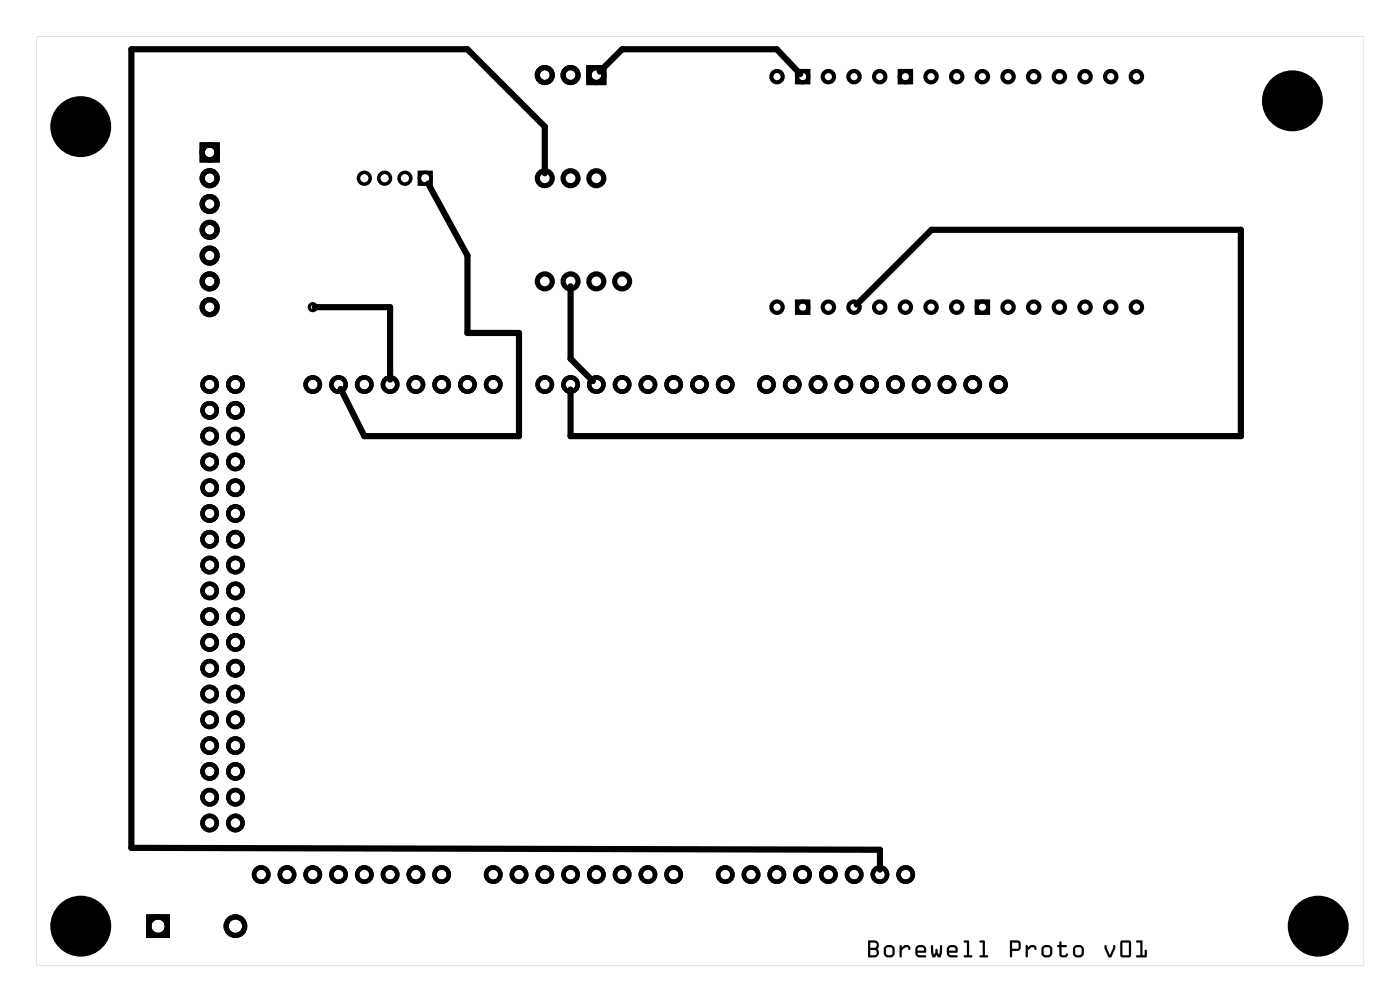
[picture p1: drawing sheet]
<svg xmlns="http://www.w3.org/2000/svg" width="138mm" height="99mm" viewBox="0 0 138 99" stroke-linecap="round" stroke-linejoin="round" font-family="sans-serif">
<g fill="#000">
<path d="M3.6 3.6h130.8v91.5h-130.8zM3.6 3.6v91.5h130.8v-91.5z"/>
<path d="M85.5 92.6h.7a.48 .48 0 0 1 .4 .3 .48 .48 0 0 1-.2 .6l.2 .3a.45 .45 0 0 1-.4 .5h-.7zM85.5 92.6v1.7h.7a.49 .49 0 0 0 .4-.3 .49 .49 0 0 0-.2-.5 .49 .49 0 0 0 .2-.6 .49 .49 0 0 0-.4-.3zM85.7 93.6v.5h.5a.26 .26 0 0 0 .2-.3 .26 .26 0 0 0-.2-.2zM85.7 93.6h.5a.26 .26 0 0 1 .2 .2 .26 .26 0 0 1-.2 .3h-.5zM85.7 92.8v.5h.5a.26 .26 0 0 0 .2-.2 .26 .26 0 0 0-.2-.3zM85.7 92.8h.5a.26 .26 0 0 1 .2 .3 .26 .26 0 0 1-.2 .2h-.5zM87.2 93.2l.3-.1h.3l.2 .1 .1 .3v.4l-.1 .3-.5 .1-.3-.2-.1-.2v-.5zM87.2 93.2l-.1 .2v.5l.1 .2 .3 .2 .5-.1 .1-.3v-.4l-.1-.3-.2-.1h-.3zM87.3 93.4v.6l.2 .1 .3-.1 .1-.1v-.5l-.2-.1h-.3zM87.3 93.4l.1-.1h.3l.2 .1v.5l-.1 .1-.3 .1-.2-.1zM88.7 93.1h.1v.2l.3-.2a.4 .4 0 0 1 .4 0 .4 .4 0 0 1 .2 .4 .15 .15 0 0 1-.2 0 .15 .15 0 0 1 0-.2h-.3l-.4 .3v.6a.11 .11 0 0 1-.1 .1 .11 .11 0 0 1-.1-.1zM88.7 93.1l-.1 1.1a.11 .11 0 0 0 .1 .1 .11 .11 0 0 0 .1-.1v-.6l.4-.3 .3 .1a.13 .13 0 0 0 0 .1 .13 .13 0 0 0 .2 0 .39 .39 0 0 0-.2-.4 .39 .39 0 0 0-.4 0l-.3 .2v-.2zM90.3 93.2l.3-.1h.3l.2 .1 .2 .3-.1 .3h-.8l.1 .3h.6a.11 .11 0 0 1 .2 .1 .11 .11 0 0 1-.2 .1h-.6l-.2-.2-.1-.2v-.5zM90.3 93.2l-.1 .2v.5l.1 .2 .2 .2h.6a.11 .11 0 0 0 .2-.1 .11 .11 0 0 0-.2-.1h-.6l-.1-.2v-.1h.8l.1-.3-.2-.3-.2-.1h-.3zM90.4 93.4v.2h.6v-.2l-.1-.1h-.3zM90.4 93.4l.2-.1h.3l.1 .1v.2h-.6zM91.7 93.1h.2l.1 .9 .2-.2v-.3a.11 .11 0 0 1 .1-.1 .11 .11 0 0 1 .1 .1v.3l.1 .2 .1-.8a.11 .11 0 0 1 .1-.1 .11 .11 0 0 1 .1 .1v.6l-.1 .4-.3 .1-.1-.3-.2 .3h-.1l-.2-.1-.1-.4zM91.7 93.1v.7l.1 .4 .2 .1h.1l.2-.3 .1 .3 .3-.1 .1-.4v-.6a.11 .11 0 0 0-.1-.1 .11 .11 0 0 0-.1 .1l-.1 .8-.1-.2v-.3a.11 .11 0 0 0-.1-.1 .11 .11 0 0 0-.1 .1v.3l-.2 .2-.1-.9zM93.4 93.2l.3-.1h.3l.2 .1 .2 .3-.1 .3h-.8l.2 .3h.5a.11 .11 0 0 1 .2 .1 .11 .11 0 0 1-.2 .1h-.6l-.2-.2-.1-.2v-.5zM93.4 93.2l-.1 .2v.5l.1 .2 .2 .2h.6a.11 .11 0 0 0 .2-.1 .11 .11 0 0 0-.2-.1h-.5l-.2-.2v-.1h.8l.1-.3-.2-.3-.2-.1h-.3zM93.5 93.4v.2h.6v-.2l-.1-.1h-.3zM93.5 93.4l.2-.1h.3l.1 .1v.2h-.6zM95 92.6h.4l.1 .1v1.4h.2a.11 .11 0 0 1 .1 .1 .11 .11 0 0 1-.1 .1h-.6a.11 .11 0 0 1-.2-.1 .11 .11 0 0 1 .2-.1h.2v-1.3h-.3zM95 92.6v.2h.3v1.3h-.2a.11 .11 0 0 0-.2 .1 .11 .11 0 0 0 .2 .1h.6a.11 .11 0 0 0 .1-.1 .11 .11 0 0 0-.1-.1h-.2v-1.4zM96.5 92.6h.4l.1 .1v1.4h.2a.11 .11 0 0 1 .2 .1 .11 .11 0 0 1-.2 .1h-.6a.11 .11 0 0 1-.1-.1 .11 .11 0 0 1 .1-.1h.2v-1.3h-.2zM96.5 92.6l.1 .2h.2v1.3h-.2a.11 .11 0 0 0-.1 .1 .11 .11 0 0 0 .1 .1h.6a.11 .11 0 0 0 .2-.1 .11 .11 0 0 0-.2-.1h-.2v-1.4zM99.5 92.6h.7a.33 .33 0 0 1 .4 .3v.4a.33 .33 0 0 1-.4 .4h-.5v.5a.11 .11 0 0 1-.1 .1 .11 .11 0 0 1-.1-.1zM99.5 92.6v1.6a.11 .11 0 0 0 .1 .1 .11 .11 0 0 0 .1-.1v-.6h.5a.33 .33 0 0 0 .4-.3v-.4a.33 .33 0 0 0-.4-.3zM99.7 92.8v.6h.6v-.5zM99.7 92.8l.6 .1v.5h-.6zM101.1 93.1h.1l.1 .2 .2-.2a.4 .4 0 0 1 .4 0 .4 .4 0 0 1 .2 .4 .15 .15 0 0 1-.2 0 .15 .15 0 0 1 0-.2h-.3l-.3 .3v.6a.11 .11 0 0 1-.1 .1 .11 .11 0 0 1-.1-.1zM101.1 93.1v1.1a.11 .11 0 0 0 .1 .1 .11 .11 0 0 0 .1-.1v-.6l.3-.3 .3 .1a.13 .13 0 0 0 0 .1 .13 .13 0 0 0 .2 0 .39 .39 0 0 0-.1-.4 .39 .39 0 0 0-.5 0l-.2 .2-.1-.2zM102.7 93.2l.3-.1h.4l.2 .1 .1 .3v.4l-.2 .3-.5 .1-.3-.2-.1-.2v-.5zM102.7 93.2l-.1 .2v.5l.1 .2 .3 .2 .5-.1 .2-.3v-.4l-.1-.3-.2-.1h-.4zM102.9 93.4v.6l.1 .1 .4-.1 .1-.1-.1-.5-.1-.1h-.3zM102.9 93.4l.1-.1h.3l.1 .1 .1 .5-.1 .1-.4 .1-.2-.1zM104.4 92.7l.2 .1v.3h.4a.11 .11 0 0 1 .1 .1 .11 .11 0 0 1-.1 .1h-.4v.7l.1 .1 .3-.1a.12 .12 0 0 1 .1-.1 .12 .12 0 0 1 .1 .1 .45 .45 0 0 1-.4 .3 .45 .45 0 0 1-.4-.3v-.7h-.1a.11 .11 0 0 1-.1-.1 .11 .11 0 0 1 .1-.1h.1zM104.4 92.7v.4l-.2 .1 .2 .1v.7a.45 .45 0 0 0 .4 .3 .45 .45 0 0 0 .4-.3 .14 .14 0 0 0-.1-.1 .14 .14 0 0 0-.2 .2l-.3-.1v-.7h.4a.11 .11 0 0 0 .1-.1 .11 .11 0 0 0-.1-.1h-.4v-.3zM105.8 93.2l.3-.1h.4l.2 .1 .1 .3v.4l-.2 .3-.5 .1-.3-.2-.1-.2v-.5zM105.8 93.2l-.1 .2v.5l.1 .2 .3 .2 .5-.1 .2-.3v-.4l-.1-.3-.2-.1h-.4zM106 93.4v.6l.1 .1 .4-.1 .1-.1-.1-.5-.1-.1h-.3zM106 93.4l.1-.1h.3l.2 .1v.5l-.1 .1-.4 .1-.1-.1zM108.8 93.1h.2l.4 1 .3-.9a.11 .11 0 0 1 .1-.1 .11 .11 0 0 1 .1 .1v.2l-.4 .8-.2 .1-.5-.9zM108.9 93.1l-.1 .3 .5 .9 .2-.1 .4-.8v-.2a.11 .11 0 0 0-.1-.1 .11 .11 0 0 0-.1 .1l-.3 .9-.4-1zM110.4 92.7l.8-.1 .2 .1v1.4l-.1 .2h-.7l-.2-.1zM110.4 92.7v1.5l.2 .1h.7l.1-.2v-1.4l-.2-.1zM110.6 92.8v1.3h.6v-1.3zM110.6 92.8h.6v1.3h-.6zM112 92.6h.6v1.5h.2v-.5a.11 .11 0 0 1 .1-.1 .11 .11 0 0 1 .1 .1v.7h-1a.11 .11 0 0 1-.1-.1 .11 .11 0 0 1 .1-.1h.4v-1.3h-.4zM112 92.6v.2h.4v1.3h-.4a.11 .11 0 0 0-.1 .1 .11 .11 0 0 0 .1 .1h.9l.1-.7a.11 .11 0 0 0-.1-.1 .11 .11 0 0 0-.1 .1v.5h-.2v-1.5z"/>
<path d="M85.5 92.6h.7a.48 .48 0 0 1 .4 .3 .48 .48 0 0 1-.2 .6l.2 .3a.45 .45 0 0 1-.4 .5h-.7zM85.7 93.6v.5h.5a.26 .26 0 0 0 .2-.3 .26 .26 0 0 0-.2-.2zM85.7 92.8v.5h.5a.26 .26 0 0 0 .2-.2 .26 .26 0 0 0-.2-.3zM87.2 93.2l.3-.1h.3l.2 .1 .1 .3v.4l-.1 .3-.5 .1-.3-.2-.1-.2v-.5zM87.3 93.4v.6l.2 .1 .3-.1 .1-.1v-.5l-.2-.1h-.3zM88.7 93.1h.1v.2l.3-.2a.4 .4 0 0 1 .4 0 .4 .4 0 0 1 .2 .4 .15 .15 0 0 1-.2 0 .15 .15 0 0 1 0-.2h-.3l-.4 .3v.6a.11 .11 0 0 1-.1 .1 .11 .11 0 0 1-.1-.1zM90.3 93.2l.3-.1h.3l.2 .1 .2 .3-.1 .3h-.8v.1l.1 .2h.6a.11 .11 0 0 1 .2 .1 .11 .11 0 0 1-.2 .1h-.6l-.2-.2-.1-.2v-.5zM90.4 93.4v.2h.6v-.2l-.1-.1h-.3zM91.7 93.1h.2l.1 .9 .2-.2v-.3a.11 .11 0 0 1 .1-.1 .11 .11 0 0 1 .1 .1v.3l.1 .2 .1-.8a.11 .11 0 0 1 .1-.1 .11 .11 0 0 1 .1 .1 1.17 1.17 0 0 1-.1 1.1h-.3l-.1-.3-.2 .3h-.2a1.17 1.17 0 0 1-.2-1.1zM93.4 93.2l.3-.1h.3l.2 .1 .2 .3-.1 .3h-.8v.1l.2 .2h.5a.11 .11 0 0 1 .2 .1 .11 .11 0 0 1-.2 .1h-.6l-.2-.2-.1-.2v-.5zM93.5 93.4v.2h.6v-.2l-.1-.1h-.3zM95 92.6l.5 .1v1.4h.2a.11 .11 0 0 1 .1 .1 .11 .11 0 0 1-.1 .1h-.6a.11 .11 0 0 1-.2-.1 .11 .11 0 0 1 .2-.1h.2v-1.3h-.3zM96.5 92.6l.5 .1v1.4h.2a.11 .11 0 0 1 .2 .1 .11 .11 0 0 1-.2 .1h-.6a.11 .11 0 0 1-.1-.1 .11 .11 0 0 1 .1-.1h.2v-1.3h-.2zM99.5 92.6h.7a.33 .33 0 0 1 .4 .3v.4a.33 .33 0 0 1-.4 .4h-.5v.5a.11 .11 0 0 1-.1 .1 .11 .11 0 0 1-.1-.1zM99.7 92.8v.6h.6v-.5zM101.1 93.1h.1l.1 .2 .2-.2a.4 .4 0 0 1 .4 0 .4 .4 0 0 1 .2 .4 .15 .15 0 0 1-.2 0 .15 .15 0 0 1 0-.2h-.3l-.3 .3v.6a.11 .11 0 0 1-.1 .1 .11 .11 0 0 1-.1-.1zM102.7 93.2l.3-.1h.4l.2 .1 .1 .3v.4l-.2 .3-.5 .1-.3-.2-.1-.2v-.5zM102.9 93.4v.6l.1 .1 .4-.1 .1-.1-.1-.5-.1-.1h-.3zM104.4 92.7l.2 .1v.3h.4a.11 .11 0 0 1 .1 .1 .11 .11 0 0 1-.1 .1h-.4v.7l.1 .1 .3-.1a.12 .12 0 0 1 .1-.1 .12 .12 0 0 1 .1 .1 .45 .45 0 0 1-.4 .3 .45 .45 0 0 1-.4-.3v-.7h-.1a.11 .11 0 0 1-.1-.1 .11 .11 0 0 1 .1-.1h.1zM105.8 93.2l.3-.1h.4l.2 .1 .1 .3v.4l-.2 .3-.5 .1-.3-.2-.1-.2v-.5zM106 93.4v.6l.1 .1 .4-.1 .1-.1-.1-.5-.1-.1h-.3zM108.9 93.1h.1l.4 1 .3-.9a.11 .11 0 0 1 .1-.1 .11 .11 0 0 1 .1 .1v.2l-.4 .8-.2 .1-.5-.9zM110.4 92.7l.8-.1 .2 .1v1.4l-.1 .2h-.7l-.2-.1zM110.6 92.8v1.3h.6v-1.3zM112 92.6h.6v1.5h.2v-.5a.11 .11 0 0 1 .1-.1 .11 .11 0 0 1 .1 .1l-.1 .7h-.9a.11 .11 0 0 1-.1-.1 .11 .11 0 0 1 .1-.1h.4v-1.3h-.4z"/>
</g>
<g fill="none" stroke="#000" stroke-width=".35">
<path d="M41.3 17h1.2v1.1h-1.2z"/>
<circle cx="35.9" cy="17.6" r=".58"/>
<circle cx="37.9" cy="17.6" r=".58"/>
<circle cx="39.9" cy="17.6" r=".58"/>
<circle cx="41.9" cy="17.6" r=".58"/>
</g>
<g fill="none" stroke="#000" stroke-width=".41">
<path d="M78.5 7h1.1v1.1h-1.1zM88.6 7h1.2v1.1h-1.2zM78.5 29.7h1.1v1.1h-1.1zM96.2 29.7h1.1v1.1h-1.1z"/>
<circle cx="76.6" cy="7.5" r=".56"/>
<circle cx="79.1" cy="7.5" r=".56"/>
<circle cx="81.6" cy="7.5" r=".56"/>
<circle cx="84.1" cy="7.5" r=".56"/>
<circle cx="86.7" cy="7.5" r=".56"/>
<circle cx="89.2" cy="7.5" r=".56"/>
<circle cx="91.7" cy="7.5" r=".56"/>
<circle cx="94.3" cy="7.5" r=".56"/>
<circle cx="96.8" cy="7.5" r=".56"/>
<circle cx="99.3" cy="7.5" r=".56"/>
<circle cx="101.8" cy="7.5" r=".56"/>
<circle cx="104.4" cy="7.5" r=".56"/>
<circle cx="106.9" cy="7.5" r=".56"/>
<circle cx="109.4" cy="7.5" r=".56"/>
<circle cx="112" cy="7.5" r=".56"/>
<circle cx="76.6" cy="30.3" r=".56"/>
<circle cx="79.1" cy="30.3" r=".56"/>
<circle cx="81.6" cy="30.3" r=".56"/>
<circle cx="84.1" cy="30.3" r=".56"/>
<circle cx="86.7" cy="30.3" r=".56"/>
<circle cx="89.2" cy="30.3" r=".56"/>
<circle cx="91.7" cy="30.3" r=".56"/>
<circle cx="94.3" cy="30.3" r=".56"/>
<circle cx="96.8" cy="30.3" r=".56"/>
<circle cx="99.3" cy="30.3" r=".56"/>
<circle cx="101.8" cy="30.3" r=".56"/>
<circle cx="104.4" cy="30.3" r=".56"/>
<circle cx="106.9" cy="30.3" r=".56"/>
<circle cx="109.4" cy="30.3" r=".56"/>
<circle cx="112" cy="30.3" r=".56"/>
</g>
<g fill="none" stroke="#000" stroke-width=".51">
<path d="M19.9 14.3h1.5v1.4h-1.5zM58 6.7h1.5v1.4h-1.5zM14.7 90.3h1.8v1.8h-1.8z"/>
<circle cx="20.7" cy="15" r=".74"/>
<circle cx="20.7" cy="17.6" r=".74"/>
<circle cx="53.7" cy="7.4" r=".74"/>
<circle cx="53.7" cy="17.6" r=".74"/>
<circle cx="56.2" cy="7.4" r=".74"/>
<circle cx="56.2" cy="17.6" r=".74"/>
<circle cx="58.8" cy="7.4" r=".74"/>
<circle cx="58.8" cy="17.6" r=".74"/>
<circle cx="20.7" cy="27.7" r=".74"/>
<circle cx="20.7" cy="30.3" r=".74"/>
<circle cx="20.7" cy="25.2" r=".74"/>
<circle cx="20.7" cy="20.1" r=".74"/>
<circle cx="20.7" cy="22.6" r=".74"/>
<circle cx="53.7" cy="27.7" r=".74"/>
<circle cx="56.2" cy="27.7" r=".74"/>
<circle cx="58.8" cy="27.7" r=".74"/>
<circle cx="61.3" cy="27.7" r=".74"/>
<circle cx="15.6" cy="91.2" r=".91"/>
<circle cx="23.2" cy="91.2" r=".91"/>
</g>
<g fill="none" stroke="#000" stroke-width=".44">
<circle cx="20.7" cy="37.9" r=".71"/>
<circle cx="23.2" cy="37.9" r=".71"/>
<circle cx="30.8" cy="37.9" r=".71"/>
<circle cx="33.4" cy="37.9" r=".71"/>
<circle cx="35.9" cy="37.9" r=".71"/>
<circle cx="38.4" cy="37.9" r=".71"/>
<circle cx="41" cy="37.9" r=".71"/>
<circle cx="43.5" cy="37.9" r=".71"/>
<circle cx="46.1" cy="37.9" r=".71"/>
<circle cx="48.6" cy="37.9" r=".71"/>
<circle cx="53.7" cy="37.9" r=".71"/>
<circle cx="56.2" cy="37.9" r=".71"/>
<circle cx="58.8" cy="37.9" r=".71"/>
<circle cx="61.3" cy="37.9" r=".71"/>
<circle cx="63.8" cy="37.9" r=".71"/>
<circle cx="66.4" cy="37.9" r=".71"/>
<circle cx="68.9" cy="37.9" r=".71"/>
<circle cx="71.5" cy="37.9" r=".71"/>
<circle cx="75.5" cy="37.9" r=".71"/>
<circle cx="78.1" cy="37.9" r=".71"/>
<circle cx="80.6" cy="37.9" r=".71"/>
<circle cx="83.1" cy="37.9" r=".71"/>
<circle cx="85.7" cy="37.9" r=".71"/>
<circle cx="88.2" cy="37.9" r=".71"/>
<circle cx="90.8" cy="37.9" r=".71"/>
<circle cx="93.3" cy="37.9" r=".71"/>
<circle cx="95.8" cy="37.9" r=".71"/>
<circle cx="98.4" cy="37.9" r=".71"/>
<circle cx="20.7" cy="58.2" r=".71"/>
<circle cx="20.7" cy="40.4" r=".71"/>
<circle cx="20.7" cy="55.7" r=".71"/>
<circle cx="20.7" cy="45.5" r=".71"/>
<circle cx="20.7" cy="43" r=".71"/>
<circle cx="20.7" cy="50.6" r=".71"/>
<circle cx="20.7" cy="48" r=".71"/>
<circle cx="20.7" cy="53.1" r=".71"/>
<circle cx="23.2" cy="58.2" r=".71"/>
<circle cx="23.2" cy="40.4" r=".71"/>
<circle cx="23.2" cy="45.5" r=".71"/>
<circle cx="23.2" cy="43" r=".71"/>
<circle cx="23.2" cy="48" r=".71"/>
<circle cx="23.2" cy="55.7" r=".71"/>
<circle cx="23.2" cy="50.6" r=".71"/>
<circle cx="23.2" cy="53.1" r=".71"/>
<circle cx="20.7" cy="60.7" r=".71"/>
<circle cx="20.7" cy="73.4" r=".71"/>
<circle cx="20.7" cy="70.9" r=".71"/>
<circle cx="20.7" cy="78.5" r=".71"/>
<circle cx="20.7" cy="76" r=".71"/>
<circle cx="20.7" cy="63.3" r=".71"/>
<circle cx="20.7" cy="68.4" r=".71"/>
<circle cx="20.7" cy="65.8" r=".71"/>
<circle cx="23.2" cy="70.9" r=".71"/>
<circle cx="23.2" cy="65.8" r=".71"/>
<circle cx="23.2" cy="73.4" r=".71"/>
<circle cx="23.2" cy="78.5" r=".71"/>
<circle cx="23.2" cy="63.3" r=".71"/>
<circle cx="23.2" cy="76" r=".71"/>
<circle cx="23.2" cy="60.7" r=".71"/>
<circle cx="23.2" cy="68.4" r=".71"/>
<circle cx="20.7" cy="81.1" r=".71"/>
<circle cx="23.2" cy="81.1" r=".71"/>
<circle cx="25.7" cy="86.1" r=".71"/>
<circle cx="28.3" cy="86.1" r=".71"/>
<circle cx="30.8" cy="86.1" r=".71"/>
<circle cx="33.4" cy="86.1" r=".71"/>
<circle cx="35.9" cy="86.1" r=".71"/>
<circle cx="38.4" cy="86.1" r=".71"/>
<circle cx="41" cy="86.1" r=".71"/>
<circle cx="43.5" cy="86.1" r=".71"/>
<circle cx="48.6" cy="86.1" r=".71"/>
<circle cx="51.1" cy="86.1" r=".71"/>
<circle cx="53.7" cy="86.1" r=".71"/>
<circle cx="56.2" cy="86.1" r=".71"/>
<circle cx="58.8" cy="86.1" r=".71"/>
<circle cx="61.3" cy="86.1" r=".71"/>
<circle cx="63.8" cy="86.1" r=".71"/>
<circle cx="66.4" cy="86.1" r=".71"/>
<circle cx="71.5" cy="86.1" r=".71"/>
<circle cx="74" cy="86.1" r=".71"/>
<circle cx="76.5" cy="86.1" r=".71"/>
<circle cx="79.1" cy="86.1" r=".71"/>
<circle cx="81.6" cy="86.1" r=".71"/>
<circle cx="84.2" cy="86.1" r=".71"/>
<circle cx="86.7" cy="86.1" r=".71"/>
<circle cx="89.2" cy="86.1" r=".71"/>
</g>
<circle cx="30.8" cy="30.3" r=".35" fill="none" stroke="#000" stroke-width=".3"/>
<g fill="#000">
<circle cx="8" cy="12.5" r="3"/>
<circle cx="127.3" cy="9.9" r="3"/>
<circle cx="8" cy="91.2" r="3"/>
<circle cx="129.9" cy="91.2" r="3"/>
</g>
<path d="M42.2 18.1l3.9 7.1v7.6h5v10.2h-15.2l-2.3-4.7M53.7 17.1v-4.6l-7.6-7.6h-33.2v78.6l73.8 .2v1.9M59.1 7.1l2.2-2.2h15.2l2.3 2.4M31 30.3h7.4v7.1M56.2 28.2v7.1l2.2 2.2M84.4 30l7.4-7.4h30.5v20.4h-66.1v-4.6" fill="none" stroke="#000" stroke-width=".61"/>
</svg>
